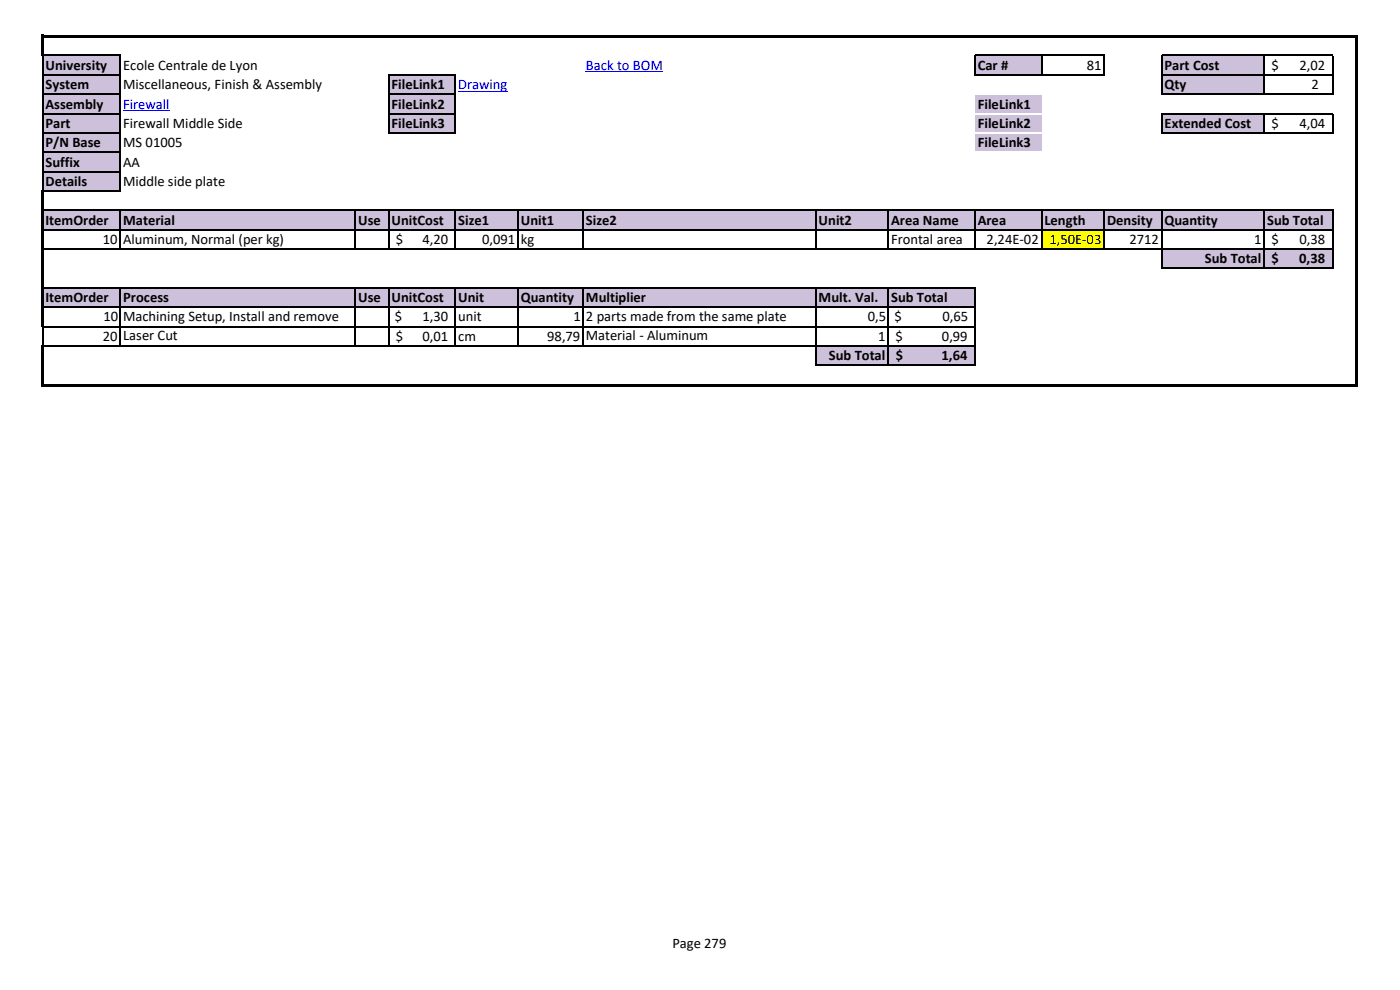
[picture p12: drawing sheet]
<svg xmlns="http://www.w3.org/2000/svg" width="297mm" height="210mm" viewBox="0 0 297 210" stroke-linecap="round" stroke-linejoin="round" font-family="sans-serif">
<defs><g id="words">
<g font-size="3.1">
<text x="9.7" y="14.8">University</text>
<text x="26.1" y="14.8">Ecole Centrale de Lyon</text>
<text x="207.4" y="14.8">Car #</text>
<text x="230.5" y="14.8">81</text>
<text x="247.1" y="14.8">Part Cost</text>
<text x="269.7" y="14.8">$</text>
<text x="275.7" y="14.8">2,02</text>
<text x="9.7" y="18.9">System</text>
<text x="9.7" y="23">Assembly</text>
<text x="26.1" y="18.9">Miscellaneous, Finish &amp; Assembly</text>
<text x="83.1" y="18.9">FileLink1</text>
<text x="83.1" y="23">FileLink2</text>
<text x="207.4" y="23">FileLink1</text>
<text x="247.1" y="18.9">Qty</text>
<text x="278.2" y="18.9">2</text>
<text x="9.7" y="27.1">Part</text>
<text x="26.1" y="27.1">Firewall Middle Side</text>
<text x="83.1" y="27.1">FileLink3</text>
<text x="207.4" y="27.1">FileLink2</text>
<text x="247.1" y="27.1">Extended Cost</text>
<text x="269.7" y="27.1">$</text>
<text x="275.7" y="27.1">4,04</text>
<text x="9.7" y="31.2">P/N Base</text>
<text x="9.7" y="35.4">Suffix</text>
<text x="26.1" y="31.2">MS 01005</text>
<text x="26.1" y="35.4">AA</text>
<text x="207.4" y="31.2">FileLink3</text>
<text x="9.7" y="39.5">Details</text>
<text x="26.1" y="39.5">Middle side plate</text>
<text x="9.7" y="47.7">ItemOrder</text>
<text x="26.1" y="47.7">Material</text>
<text x="76" y="47.7">Use</text>
<text x="83.1" y="47.7">UnitCost</text>
<text x="97.2" y="47.7">Size1</text>
<text x="110.5" y="47.7">Unit1</text>
<text x="124.3" y="47.7">Size2</text>
<text x="173.7" y="47.7">Unit2</text>
<text x="189" y="47.7">Area Name</text>
<text x="207.4" y="47.7">Area</text>
<text x="221.6" y="47.7">Length</text>
<text x="234.9" y="47.7">Density</text>
<text x="247.1" y="47.7">Quantity</text>
<text x="268.8" y="47.7">Sub Total</text>
<text x="21.8" y="51.8">10</text>
<text x="26.1" y="51.8">Aluminum, Normal (per kg)</text>
<text x="84" y="51.8">$</text>
<text x="89.6" y="51.8">4,20</text>
<text x="102.3" y="51.8">0,091</text>
<text x="110.5" y="51.8">kg</text>
<text x="189" y="51.8">Frontal area</text>
<text x="209.3" y="51.8">2,24E-02</text>
<text x="222.6" y="51.8">1,50E-03</text>
<text x="239.6" y="51.8">2712</text>
<text x="266.1" y="51.8">1</text>
<text x="269.7" y="51.8">$</text>
<text x="275.7" y="51.8">0,38</text>
<text x="255.6" y="55.9">Sub Total</text>
<text x="269.8" y="55.9">$</text>
<text x="275.6" y="55.9">0,38</text>
<text x="9.7" y="64.1">ItemOrder</text>
<text x="26.1" y="64.1">Process</text>
<text x="76" y="64.1">Use</text>
<text x="83.1" y="64.1">UnitCost</text>
<text x="97.2" y="64.1">Unit</text>
<text x="110.5" y="64.1">Quantity</text>
<text x="124.3" y="64.1">Multiplier</text>
<text x="173.7" y="64.1">Mult. Val.</text>
<text x="189" y="64.1">Sub Total</text>
<text x="21.9" y="68.1">10</text>
<text x="26.1" y="68.1">Machining Setup, Install and remove</text>
<text x="83.8" y="68.1">$</text>
<text x="89.7" y="68.1">1,30</text>
<text x="97.2" y="68.1">unit</text>
<text x="121.7" y="68.1">1</text>
<text x="124.3" y="68.1">2 parts made from the same plate</text>
<text x="184.1" y="68.1">0,5</text>
<text x="189.8" y="68.1">$</text>
<text x="199.9" y="68.1">0,65</text>
<text x="21.8" y="72.3">20</text>
<text x="26.1" y="72.2">Laser Cut</text>
<text x="84" y="72.3">$</text>
<text x="89.6" y="72.3">0,01</text>
<text x="97.2" y="72.3">cm</text>
<text x="116.1" y="72.3">98,79</text>
<text x="124.3" y="72.2">Material - Aluminum</text>
<text x="175.8" y="76.4">Sub Total</text>
<text x="186.3" y="72.3">1</text>
<text x="190" y="72.3">$</text>
<text x="190" y="76.4">$</text>
<text x="199.8" y="76.4">1,64</text>
<text x="199.8" y="72.3">0,99</text>
<text x="142.6" y="201">Page 279</text>
</g>
<g font-size="3.1" fill="#00f">
<text x="124.3" y="14.8">Back to BOM</text>
<text x="26.1" y="23">Firewall</text>
<text x="97.2" y="18.9">Drawing</text>
</g>
</g></defs>
<g fill="#ccc0da">
<path d="M9.2 11.8h16.4v4.1h-16.4z" fill-rule="evenodd"/>
<path d="M206.8 11.8h14.2v4.1h-14.2z" fill-rule="evenodd"/>
<path d="M246.5 11.8h21.8v4.1h-21.8z" fill-rule="evenodd"/>
<path d="M9.2 15.9h16.4v4.1h-16.4z" fill-rule="evenodd"/>
<path d="M82.5 15.9h14.2v4.1h-14.2z" fill-rule="evenodd"/>
<path d="M246.5 15.9h21.8v4.1h-21.8z" fill-rule="evenodd"/>
<path d="M9.2 20h16.4v8.2h-16.4z" fill-rule="evenodd"/>
<path d="M82.5 20h14.2v8.2h-14.2z" fill-rule="evenodd"/>
<path d="M206.8 20h14.2v8.2h-14.2z" fill-rule="evenodd"/>
<path d="M246.5 24.1h21.8v4.1h-21.8z" fill-rule="evenodd"/>
<path d="M9.2 28.2h16.4v4.1h-16.4z" fill-rule="evenodd"/>
<path d="M206.8 28.2h14.2v4.1h-14.2z" fill-rule="evenodd"/>
<path d="M9.2 32.3h16.4v8.3h-16.4z" fill-rule="evenodd"/>
<path d="M9.2 44.6h273.5v4.2h-273.5z" fill-rule="evenodd"/>
</g>
<path d="M221 48.7h13.3v4.2h-13.3z" fill-rule="evenodd" fill="#ff0"/>
<g fill="#ccc0da">
<path d="M246.5 52.8h36.2v4.2h-36.2z" fill-rule="evenodd"/>
<path d="M9.2 61.1h197.7v4.1h-197.7z" fill-rule="evenodd"/>
<path d="M173.1 73.4h33.8v4.1h-33.8z" fill-rule="evenodd"/>
</g>
<path d="M97.2 19.4h10.4M124.3 15.3h16.3M26.1 23.5h9.9" fill="none" stroke="#00f" stroke-width=".21"/>
<path d="M8.8 7.4h.6v4.5h-.6z" fill-rule="evenodd" fill="#000"/>
<path d="M9.2 15.9h16.5M9.2 20h16.5M9.4 11.8h16.3M82.6 15.9h14.1M82.6 20h14.1M207 11.8h27.4M207 15.9h27.4" fill="none" stroke="#000" stroke-width=".25"/>
<path d="M206.8 19.9h14.2v.2h-14.2z" fill-rule="evenodd" fill="#fff"/>
<path d="M9.2 24.1h16.5M82.6 24.1h14.1" fill="none" stroke="#000" stroke-width=".25"/>
<path d="M206.8 24h14.2v.2h-14.2z" fill-rule="evenodd" fill="#fff"/>
<path d="M246.5 11.6v8.5M268.2 11.9v8.2M282.7 11.9v8.2M9.2 28.2h16.5M82.6 28.2h14.1" fill="none" stroke="#000" stroke-width=".25"/>
<path d="M206.8 28.1h14.2v.2h-14.2z" fill-rule="evenodd" fill="#fff"/>
<g fill="none" stroke="#000" stroke-width=".25">
<path d="M9.1 11.9v28.5M25.5 11.9v28.7M82.5 15.7v12.6M96.6 16v12.3M206.8 11.6v4.4M221 11.9v4.1M234.3 11.9v4.1M246.6 11.8h36.2M246.6 15.9h36.2M246.6 20h36.2M9.2 32.3h16.5M246.5 24v4.3"/>
<path d="M246.6 24.1h36.2M246.6 28.2h36.2M268.2 24.2v4.1M282.7 24.2v4.1M25.5 44.8v8.2M75.4 44.8v8.2M82.5 44.8v8.2M96.6 44.8v8.2M109.9 44.8v8.2M123.7 44.8v8.2M173.1 44.8v8.2M188.5 44.8v8.2"/>
<path d="M206.8 44.8v8.2M221 44.8v8.2M234.3 44.8v8.2M246.5 44.8v12.3M268.2 44.8v12.3M282.7 44.8v12.3M9.1 69.4v3.9M25.5 61.2v12.3M75.4 61.2v12.3M82.5 61.2v12.3M96.6 61.2v12.3M109.9 61.2v12.3"/>
<path d="M123.7 61.2v12.3M173.1 61.2v16.4M188.5 61.2v16.4M206.8 61.2v16.4"/>
</g>
<g fill="#000">
<path d="M9.4 7.4h278.6v.6h-278.6z" fill-rule="evenodd"/>
<path d="M8.8 40.4h.6v29h-.6z" fill-rule="evenodd"/>
<path d="M8.8 73.3h.6v8.8h-.6z" fill-rule="evenodd"/>
<path d="M287.4 8h.6v74.1h-.6z" fill-rule="evenodd"/>
</g>
<path d="M206.8 32.2h14.2v.2h-14.2z" fill-rule="evenodd" fill="#fff"/>
<path d="M9.2 36.4h16.5M9.4 40.5h16.3M9.4 44.6h273.4M9.4 48.7h273.4M9.4 52.8h273.4M246.6 56.9h36.2M9.4 61.1h197.6M9.4 69.3h197.6M9.4 73.4h197.6M173.2 77.5h33.8" fill="none" stroke="#000" stroke-width=".25"/>
<path d="M9.4 65.2h197.6" fill="none" stroke="#000" stroke-width=".26"/>
<path d="M9.4 81.5h278.6v.6h-278.6z" fill-rule="evenodd" fill="#000"/>
<use href="#words"/>
</svg>
